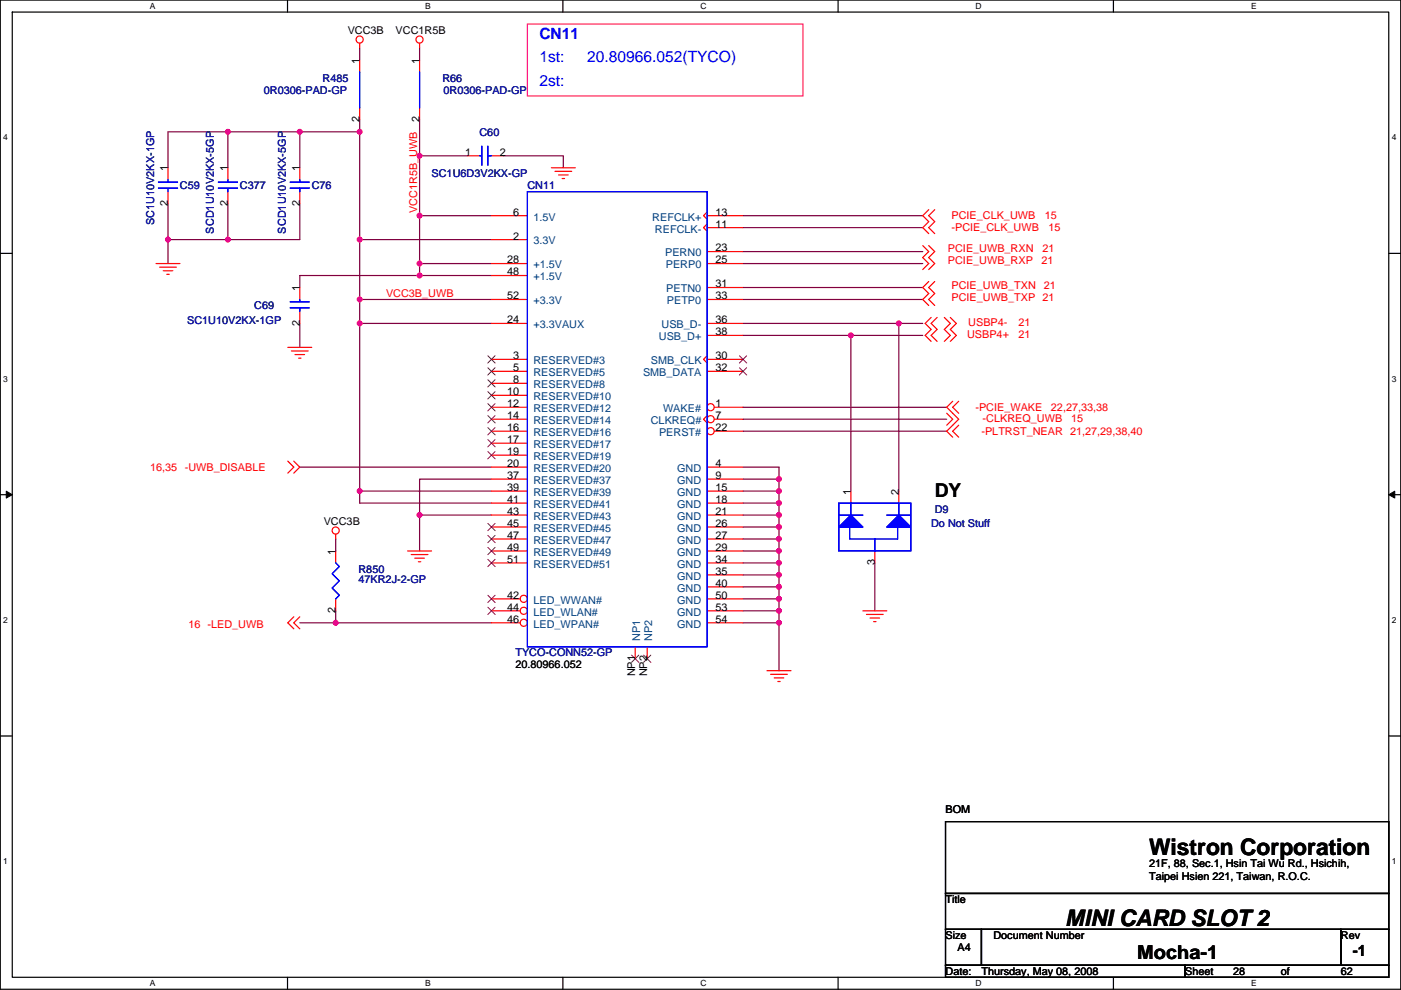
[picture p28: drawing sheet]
<svg xmlns="http://www.w3.org/2000/svg" width="297mm" height="210mm" viewBox="0 0 297 210" stroke-linecap="round" stroke-linejoin="round" font-family="sans-serif">
<defs><g id="words">
<g font-size="4.8">
<text x="243.6" y="181.3">Wistron Corporation</text>
<text x="225.9" y="196.5">MINI CARD SLOT 2</text>
</g>
<g font-size="4.1">
<text x="198.2" y="105.4">DY</text>
<text x="241.1" y="203.4">Mocha-1</text>
</g>
<g font-size="3.3" fill="#00f">
<text x="114.4" y="8.2">CN11</text>
<text x="114.4" y="13.1">1st:</text>
<text x="124.5" y="13.1">20.80966.052(TYCO)</text>
<text x="114.4" y="18.2">2st:</text>
</g>
<text font-size="3.3" x="286.8" y="202.7">-1</text>
<g font-size="2.3">
<text x="73.7" y="7.2">VCC3B</text>
<text x="83.9" y="7.2">VCC1R5B</text>
<text x="76.2" y="13.5" transform="rotate(-90 76.2 13.5)">1</text>
<text x="88.9" y="13.5" transform="rotate(-90 88.9 13.5)">1</text>
<text x="76.2" y="26" transform="rotate(-90 76.2 26)">2</text>
<text x="88.9" y="26" transform="rotate(-90 88.9 26)">2</text>
<text x="98.6" y="33">1</text>
<text x="106" y="33">2</text>
<text x="35.6" y="36.3" transform="rotate(-90 35.6 36.3)">1</text>
<text x="48.3" y="36.3" transform="rotate(-90 48.3 36.3)">1</text>
<text x="63.5" y="36.3" transform="rotate(-90 63.5 36.3)">1</text>
<text x="35.6" y="43.7" transform="rotate(-90 35.6 43.7)">2</text>
<text x="48.3" y="43.7" transform="rotate(-90 48.3 43.7)">2</text>
<text x="63.5" y="43.7" transform="rotate(-90 63.5 43.7)">2</text>
<text x="108.8" y="45.7">6</text>
<text x="151.7" y="45.7">13</text>
<text x="108.8" y="50.8">2</text>
<text x="151.7" y="48.3">11</text>
<text x="151.7" y="53.3">23</text>
<text x="107.5" y="55.9">28</text>
<text x="107.5" y="58.4">48</text>
<text x="151.7" y="55.9">25</text>
<text x="63.5" y="61.7" transform="rotate(-90 63.5 61.7)">1</text>
<text x="107.5" y="63.5">52</text>
<text x="151.7" y="63.5">33</text>
<text x="151.7" y="61">31</text>
<text x="63.5" y="69.1" transform="rotate(-90 63.5 69.1)">2</text>
<text x="107.5" y="68.6">24</text>
<text x="151.7" y="68.6">36</text>
<text x="151.7" y="71.1">38</text>
<text x="108.8" y="76.2">3</text>
<text x="151.7" y="76.2">30</text>
<text x="107.5" y="83.8">10</text>
<text x="108.8" y="78.7">5</text>
<text x="108.8" y="81.3">8</text>
<text x="151.7" y="78.7">32</text>
<text x="107.5" y="86.4">12</text>
<text x="107.5" y="88.9">14</text>
<text x="151.7" y="86.4">1</text>
<text x="151.7" y="88.9">7</text>
<text x="107.5" y="91.4">16</text>
<text x="107.5" y="94">17</text>
<text x="151.7" y="91.4">22</text>
<text x="107.5" y="96.5">19</text>
<text x="107.5" y="99.1">20</text>
<text x="107.5" y="101.6">37</text>
<text x="151.7" y="99.1">4</text>
<text x="151.7" y="101.6">9</text>
<text x="107.5" y="104.1">39</text>
<text x="107.5" y="106.7">41</text>
<text x="151.7" y="104.1">15</text>
<text x="151.7" y="106.7">18</text>
<text x="180.4" y="104.9" transform="rotate(-90 180.4 104.9)">1</text>
<text x="190.5" y="104.9" transform="rotate(-90 190.5 104.9)">2</text>
<text x="68.6" y="111.3">VCC3B</text>
<text x="107.5" y="109.2">43</text>
<text x="107.5" y="111.8">45</text>
<text x="151.7" y="109.2">21</text>
<text x="151.7" y="111.8">26</text>
<text x="71.2" y="117.6" transform="rotate(-90 71.2 117.6)">1</text>
<text x="107.5" y="114.3">47</text>
<text x="107.5" y="116.8">49</text>
<text x="107.5" y="119.4">51</text>
<text x="151.7" y="114.3">27</text>
<text x="151.7" y="116.8">29</text>
<text x="151.7" y="119.4">34</text>
<text x="185.5" y="119.9" transform="rotate(-90 185.5 119.9)">3</text>
<text x="151.7" y="121.9">35</text>
<text x="151.7" y="124.5">40</text>
<text x="71.2" y="130.1" transform="rotate(-90 71.2 130.1)">2</text>
<text x="107.5" y="127">42</text>
<text x="107.5" y="129.5">44</text>
<text x="151.7" y="127">50</text>
<text x="151.7" y="129.5">53</text>
<text x="107.5" y="132.1">46</text>
<text x="151.7" y="132.1">54</text>
<text x="109.3" y="141.8">20.80966.052</text>
<text x="134.7" y="143.5" transform="rotate(-90 134.7 143.5)">NP1</text>
<text x="137.2" y="143.5" transform="rotate(-90 137.2 143.5)">NP2</text>
<text x="200.5" y="172.5">BOM</text>
<text x="243.6" y="183.9">21F, 88, Sec.1, Hsin Tai Wu Rd., Hsichih,</text>
<text x="200.5" y="191.6">Title</text>
<text x="243.6" y="186.6">Taipei Hsien 221, Taiwan, R.O.C.</text>
<text x="200.5" y="199.2">Size</text>
<text x="203" y="201.7">A4</text>
<text x="210.6" y="199.2">Document Number</text>
<text x="284.3" y="199.2">Rev</text>
<text x="200.5" y="206.8">Date:</text>
<text x="208.1" y="206.8">Thursday, May 08, 2008</text>
<text x="251.3" y="206.8">Sheet</text>
<text x="261.4" y="206.8">28</text>
<text x="271.6" y="206.8">of</text>
<text x="284.3" y="206.8">62</text>
</g>
<g font-size="2.3" fill="#000080">
<text x="68.4" y="17.3">R485</text>
<text x="93.8" y="17.3">R66</text>
<text x="55.9" y="19.9">0R0306-PAD-GP</text>
<text x="94" y="19.9">0R0306-PAD-GP</text>
<text x="101.7" y="28.7">C60</text>
<text x="38.2" y="40.2">C59</text>
<text x="50.9" y="40.2">C377</text>
<text x="66.1" y="40.2">C76</text>
<text x="91.5" y="37.6">SC1U6D3V2KX-GP</text>
<text x="111.8" y="40.2">CN11</text>
<text x="32.7" y="47.8" transform="rotate(-90 32.7 47.8)">SC1U10V2KX-1GP</text>
<text x="45.4" y="49.6" transform="rotate(-90 45.4 49.6)">SCD1U10V2KX-5GP</text>
<text x="60.6" y="49.6" transform="rotate(-90 60.6 49.6)">SCD1U10V2KX-5GP</text>
<text x="53.9" y="65.6">C69</text>
<text x="39.7" y="68.6">SC1U10V2KX-1GP</text>
<text x="197.4" y="111.8">Do Not Stuff</text>
<text x="198.2" y="108.8">D9</text>
<text x="76" y="121.5">R850</text>
<text x="76" y="123.7">47KR2J-2-GP</text>
<text x="109.3" y="139.2">TYCO-CONN52-GP</text>
</g>
<g font-size="2.3" fill="#f00">
<text x="88.5" y="45.2" transform="rotate(-90 88.5 45.2)">VCC1R5B_UWB</text>
<text x="201.7" y="46.5">PCIE_CLK_UWB</text>
<text x="221.5" y="46.5">15</text>
<text x="201" y="53.4">PCIE_UWB_RXN</text>
<text x="201.7" y="49.1">-PCIE_CLK_UWB</text>
<text x="221" y="53.4">21</text>
<text x="222.3" y="49.1">15</text>
<text x="201" y="55.9">PCIE_UWB_RXP</text>
<text x="220.8" y="55.9">21</text>
<text x="81.8" y="63">VCC3B_UWB</text>
<text x="201.7" y="61.3">PCIE_UWB_TXN</text>
<text x="201.7" y="63.8">PCIE_UWB_TXP 21</text>
<text x="221.3" y="61.3">21</text>
<text x="205" y="71.7">USBP4+</text>
<text x="205.3" y="69.1">USBP4-</text>
<text x="216" y="69.1">21</text>
<text x="216" y="71.7">21</text>
<text x="206.8" y="87.2">-PCIE_WAKE</text>
<text x="208.3" y="89.5">-CLKREQ_UWB</text>
<text x="222.8" y="87.2">22,27,33,38</text>
<text x="227.1" y="89.5">15</text>
<text x="208.1" y="92.2">-PLTRST_NEAR 21,27,29,38,40</text>
<text x="31.8" y="99.9">16,35</text>
<text x="39.2" y="99.9">-UWB_DISABLE</text>
<text x="39.9" y="133.1">16 -LED_UWB</text>
</g>
<g font-size="2.3" fill="#004080">
<text x="113.1" y="46.8">1.5V</text>
<text x="138.3" y="46.8">REFCLK+</text>
<text x="113.1" y="51.9">3.3V</text>
<text x="138.9" y="49.3">REFCLK-</text>
<text x="113.1" y="56.9">+1.5V</text>
<text x="113.1" y="59.5">+1.5V</text>
<text x="141" y="54.4">PERN0</text>
<text x="141.2" y="56.9">PERP0</text>
<text x="113.1" y="64.6">+3.3V</text>
<text x="141.3" y="62">PETN0</text>
<text x="141.4" y="64.6">PETP0</text>
<text x="113.1" y="69.6">+3.3VAUX</text>
<text x="140.3" y="69.6">USB_D-</text>
<text x="113.1" y="77.3">RESERVED#3</text>
<text x="138" y="77.3">SMB_CLK</text>
<text x="139.7" y="72.2">USB_D+</text>
<text x="113.1" y="79.8">RESERVED#5</text>
<text x="113.1" y="82.3">RESERVED#8</text>
<text x="136.3" y="79.8">SMB_DATA</text>
<text x="113.1" y="84.9">RESERVED#10</text>
<text x="113.1" y="87.4">RESERVED#12</text>
<text x="113.1" y="90">RESERVED#14</text>
<text x="138" y="90">CLKREQ#</text>
<text x="140.6" y="87.4">WAKE#</text>
<text x="113.1" y="92.5">RESERVED#16</text>
<text x="113.1" y="95">RESERVED#17</text>
<text x="139.7" y="92.5">PERST#</text>
<text x="113.1" y="97.6">RESERVED#19</text>
<text x="113.1" y="100.1">RESERVED#20</text>
<text x="143.6" y="100.1">GND</text>
<text x="113.1" y="102.7">RESERVED#37</text>
<text x="113.1" y="105.2">RESERVED#39</text>
<text x="113.1" y="107.7">RESERVED#41</text>
<text x="143.6" y="102.7">GND</text>
<text x="143.6" y="105.2">GND</text>
<text x="143.6" y="107.7">GND</text>
<text x="113.1" y="110.3">RESERVED#43</text>
<text x="113.1" y="112.8">RESERVED#45</text>
<text x="143.6" y="110.3">GND</text>
<text x="143.6" y="112.8">GND</text>
<text x="113.1" y="115.4">RESERVED#47</text>
<text x="113.1" y="117.9">RESERVED#49</text>
<text x="143.6" y="115.4">GND</text>
<text x="143.6" y="117.9">GND</text>
<text x="113.1" y="120.4">RESERVED#51</text>
<text x="143.6" y="120.4">GND</text>
<text x="143.6" y="123">GND</text>
<text x="143.6" y="125.5">GND</text>
<text x="113.1" y="128.1">LED_WWAN#</text>
<text x="113.1" y="130.6">LED_WLAN#</text>
<text x="143.6" y="128.1">GND</text>
<text x="143.6" y="130.6">GND</text>
<text x="113.1" y="133.1">LED_WPAN#</text>
<text x="135.7" y="135.9" transform="rotate(-90 135.7 135.9)">NP1</text>
<text x="138.3" y="135.9" transform="rotate(-90 138.3 135.9)">NP2</text>
<text x="143.6" y="133.1">GND</text>
</g>
<g font-size="1.8">
<text x="31.8" y="1.9">A</text>
<text x="90.1" y="1.9">B</text>
<text x="148.5" y="1.9">C</text>
<text x="206.9" y="1.9">D</text>
<text x="265.2" y="1.9">E</text>
<text x=".7" y="29.8">4</text>
<text x="295.1" y="29.8">4</text>
<text x=".7" y="81">3</text>
<text x="295.1" y="81">3</text>
<text x=".7" y="132.1">2</text>
<text x="295.1" y="132.1">2</text>
<text x=".7" y="183.3">1</text>
<text x="295.1" y="183.3">1</text>
<text x="31.8" y="209.2">A</text>
<text x="90.1" y="209.2">B</text>
<text x="148.5" y="209.2">C</text>
<text x="206.9" y="209.2">D</text>
<text x="265.2" y="209.2">E</text>
</g>
</g></defs>
<path d="M.1 0h296.9v209.8h-296.9zM2.6 2.6h291.8v204.7h-291.8z" fill="none" stroke="#000" stroke-width=".25"/>
<g fill="#fff">
<path d="M31.8 .3h1.2v2h-1.2z"/>
<path d="M31.8 207.5h1.2v2.1h-1.2z"/>
</g>
<path d="M61 0v2.6M61 207.3v2.5" fill="none" stroke="#000" stroke-width=".25"/>
<g fill="#fff">
<path d="M90.1 .3h1.2v2h-1.2z"/>
<path d="M90.1 207.5h1.2v2.1h-1.2z"/>
</g>
<path d="M119.3 0v2.6M119.3 207.3v2.5" fill="none" stroke="#000" stroke-width=".25"/>
<g fill="#fff">
<path d="M148.5 .3h1.3v2h-1.3z"/>
<path d="M148.5 207.5h1.3v2.1h-1.3z"/>
</g>
<path d="M177.7 0v2.6M177.7 207.3v2.5" fill="none" stroke="#000" stroke-width=".25"/>
<g fill="#fff">
<path d="M206.9 .3h1.2v2h-1.2z"/>
<path d="M206.9 207.5h1.2v2.1h-1.2z"/>
</g>
<path d="M236.1 0v2.6M236.1 207.3v2.5" fill="none" stroke="#000" stroke-width=".25"/>
<g fill="#fff">
<path d="M265.2 .3h1.2v2h-1.2z"/>
<path d="M265.2 207.5h1.2v2.1h-1.2z"/>
<path d="M.7 28.2h1v2h-1z"/>
<path d="M295.1 28.2h1v2h-1z"/>
<path d="M.7 79.3h1v2.1h-1z"/>
<path d="M295.1 79.3h1v2.1h-1z"/>
</g>
<path d="M.1 53.7h2.5M294.4 53.7h2.6" fill="none" stroke="#000" stroke-width=".25"/>
<g fill="#fff">
<path d="M.7 130.5h1v2h-1z"/>
<path d="M295.1 130.5h1v2h-1z"/>
</g>
<path d="M.1 104.9h2.5M294.4 104.9h2.6" fill="none" stroke="#000" stroke-width=".25"/>
<path d="M1.3 104.2l1.3 .7-1.3 .7zM294.4 104.9l1.3-.7v1.4z" fill="#000" stroke="#000" stroke-width=".21"/>
<g fill="#fff">
<path d="M.7 181.7h1v2h-1z"/>
<path d="M295.1 181.7h1v2h-1z"/>
</g>
<path d="M.1 156.1h2.5M294.4 156.1h2.6M200.5 174.3h93.9v15.2h-93.9zM200.5 189.5h93.9v7.6h-93.9zM200.5 197.1h7.6v7.6h-7.6zM208.1 197.1h76.2v7.6h-76.2zM284.3 197.1h10.1v7.6h-10.1zM200.5 204.7h50.8v2.6h-50.8zM251.3 204.7h43.1v2.6h-43.1z" fill="none" stroke="#000" stroke-width=".25"/>
<g fill="none" stroke="#800040" stroke-width=".25">
<path d="M76.3 10.2v2.5M89 10.2v2.5M48.3 28h-12.7v7.6M48.3 28h15.3M48.3 28v7.6M63.6 28h12.7M63.6 28v7.6M76.3 28v22.8M76.3 25.4v2.6M89 33h10.1M89 25.4v7.6M89 33v12.7"/>
<path d="M106.7 33h12.7v2.6M35.6 50.8h12.7M35.6 43.2v7.6M35.6 50.8v5.1M48.3 43.2v7.6M63.6 43.2v7.6h-15.3M76.3 50.8h27.9M76.3 50.8v12.7M89 55.9h15.2M89 45.7h15.2M89 58.4h15.2M89 55.9v2.5"/>
<path d="M89 58.4h-25.4v2.6M89 45.7v10.2M157.5 48.3h38.1M157.5 45.7h38.1M157.5 53.4h38.1M157.5 55.9h38.1M63.6 68.6v5.1M76.3 68.6v35.6M76.3 63.5v5.1M76.3 68.6h27.9M76.3 63.5h27.9M157.5 71.1h22.9"/>
<path d="M157.5 61h38.1M157.5 63.5h38.1M157.5 68.6h33.1M180.4 71.1h15.2M180.4 71.1v33.1M190.6 68.6v35.6M190.6 68.6h5M63.6 99.1h40.6M157.5 91.5h43.2M157.5 88.9h43.2M157.5 86.4h43.2M157.5 99.1h7.7v2.5"/>
<path d="M71.2 114.3v2.6M76.3 104.2v2.5h27.9M76.3 104.2h27.9M104.2 101.6h-15.2v7.6M104.2 109.2h-15.2v7.7M157.5 106.7h7.7M157.5 116.9h7.7M157.5 119.4h7.7M157.5 101.6h7.7M157.5 109.2h7.7M157.5 111.8h7.7M157.5 114.3h7.7"/>
<path d="M157.5 104.2h7.7M165.2 106.7v2.5M165.2 101.6v2.6M165.2 116.9v2.5M165.2 114.3v2.6M165.2 119.4v2.5M165.2 109.2v2.6M165.2 111.8v2.5M165.2 104.2v2.5M185.5 119.4v10.2M71.2 132.1h33M71.2 129.6v2.5h-7.6"/>
<path d="M157.5 132.1h7.7M157.5 129.6h7.7M157.5 127h7.7M157.5 124.5h7.7M157.5 121.9h7.7M165.2 132.1v10.2M165.2 127v2.6M165.2 124.5v2.5M165.2 121.9v2.6M165.2 129.6v2.5"/>
</g>
<g fill="#f0f" stroke="#f0f" stroke-width=".25">
<circle cx="88.9" cy="55.9" r=".5"/>
<circle cx="165.1" cy="109.2" r=".5"/>
<circle cx="165.1" cy="132.1" r=".5"/>
<circle cx="165.1" cy="111.8" r=".5"/>
<circle cx="76.2" cy="63.5" r=".5"/>
<circle cx="165.1" cy="127" r=".5"/>
<circle cx="165.1" cy="106.7" r=".5"/>
<circle cx="76.2" cy="50.8" r=".5"/>
<circle cx="165.1" cy="101.6" r=".5"/>
<circle cx="165.1" cy="116.8" r=".5"/>
<circle cx="165.1" cy="124.5" r=".5"/>
<circle cx="88.9" cy="33" r=".5"/>
<circle cx="88.9" cy="45.7" r=".5"/>
<circle cx="165.1" cy="104.1" r=".5"/>
<circle cx="165.1" cy="121.9" r=".5"/>
<circle cx="165.1" cy="129.5" r=".5"/>
<circle cx="165.1" cy="114.3" r=".5"/>
<circle cx="165.1" cy="119.4" r=".5"/>
<circle cx="76.2" cy="27.9" r=".5"/>
<circle cx="63.5" cy="27.9" r=".5"/>
<circle cx="71.2" cy="132.1" r=".5"/>
<circle cx="88.9" cy="109.2" r=".5"/>
<circle cx="76.2" cy="104.1" r=".5"/>
<circle cx="48.3" cy="27.9" r=".5"/>
<circle cx="48.3" cy="50.8" r=".5"/>
<circle cx="35.6" cy="50.8" r=".5"/>
<circle cx="76.2" cy="68.6" r=".5"/>
<circle cx="180.4" cy="71.1" r=".5"/>
<circle cx="190.5" cy="68.6" r=".5"/>
<circle cx="88.9" cy="58.4" r=".5"/>
</g>
<g fill="none" stroke="#f00" stroke-width=".25">
<path d="M76.3 9.2v1M89 9.2v1M48.3 35.6v2.5M63.6 35.6v2.5M116.9 35.6h5.1M117.7 36.3h3.5M118.4 37.1h2.1M119.2 37.9h.5M33.1 55.9h5.1M33.8 56.7h3.6M34.6 57.4h2M35.4 58.2h.5"/>
<path d="M48.3 40.7v2.5M63.6 40.7v2.5M104.2 50.8h7.6M104.2 45.7h7.6M104.2 55.9h7.6M104.2 58.4h7.6M149.9 45l-.7 .7 .7 .8M149.9 47.5l-.7 .8 .7 .7M149.9 45.7h7.6M149.9 55.9h7.6M149.9 48.3h7.6M149.9 53.4h7.6"/>
<path d="M195.6 52.1l1.3 1.3-1.3 1.2 1.3 1.3-1.3 1.3M196.9 59.7l-1.3 1.3 1.3 1.3-1.3 1.2 1.3 1.3M196.9 44.5l-1.3 1.2 1.3 1.3-1.3 1.3 1.3 1.3M196.9 52.1l1.3 1.3-1.3 1.2 1.3 1.3-1.3 1.3M198.2 59.7l-1.3 1.3 1.3 1.3-1.3 1.2 1.3 1.3M198.2 44.5l-1.3 1.2 1.3 1.3-1.3 1.3 1.3 1.3M61 73.7h5.1M61.8 74.4h3.5M62.5 75.2h2.1M63.3 76h.5M63.6 61v2.5M63.6 66.1v2.5"/>
<path d="M104.2 68.6h7.6M104.2 63.5h7.6M104.2 76.2h7.6M104.2 78.8h7.6M149.9 68.6h7.6M149.9 63.5h7.6M149.9 61h7.6M149.9 71.1h7.6M197.4 67.3l-1.3 1.3 1.3 1.3-1.3 1.2 1.3 1.3M198.7 67.3l-1.3 1.3 1.3 1.3-1.3 1.2 1.3 1.3M200.2 67.3l1.3 1.3-1.3 1.3 1.3 1.2-1.3 1.3M201.5 67.3l1.3 1.3-1.3 1.3 1.3 1.2-1.3 1.3"/>
<path d="M61 97.8l1.3 1.3-1.3 1.3M62.3 97.8l1.3 1.3-1.3 1.3M104.2 99.1h7.6M104.2 81.3h7.6M104.2 83.8h7.6M104.2 86.4h7.6M104.2 88.9h7.6M104.2 91.5h7.6M104.2 94h7.6M104.2 96.5h7.6M149.9 99.1h7.6M200.7 87.7l1.3 1.2-1.3 1.3"/>
<path d="M202 85.1l-1.3 1.3 2.6 2.5-2.6 2.6 1.3 1.2M203.3 90.2l-1.3 1.3 1.3 1.2M203.3 85.1l-1.3 1.3 1.3 1.3M71.2 116.9v2.5M71.2 113.3v1M86.4 116.9h5.1M87.2 117.6h3.5M87.9 118.4h2.1M88.7 119.1h.5M104.2 101.6h7.6M104.2 104.2h7.6M104.2 106.7h7.6"/>
<path d="M104.2 109.2h7.6M104.2 111.8h7.6M104.2 114.3h7.6M104.2 116.9h7.6M104.2 119.4h7.6M149.9 101.6h7.6M149.9 104.2h7.6M149.9 106.7h7.6M149.9 109.2h7.6M149.9 111.8h7.6M149.9 114.3h7.6M149.9 116.9h7.6"/>
<path d="M149.9 119.4h7.6M180.4 104.2v2.5M185.5 116.9v2.5M190.6 104.2v2.5M62.3 130.8l-1.3 1.3 1.3 1.3M63.6 130.8l-1.3 1.3 1.3 1.3M71.2 127v2.6M149.9 121.9h7.6M149.9 124.5h7.6M149.9 127h7.6M149.9 129.6h7.6M149.9 132.1h7.6"/>
<path d="M182.9 129.6h5.1M183.7 130.3h3.6M184.5 131.1h2M185.2 131.8h.5M162.6 142.3h5.1M163.4 143h3.5M164.1 143.8h2.1M164.9 144.5h.5"/>
<circle cx="76.2" cy="8.4" r=".76"/>
<circle cx="88.9" cy="8.4" r=".76"/>
<circle cx="71.2" cy="112.5" r=".76"/>
</g>
<path d="M111.8 5.1h58.4v15.2h-58.4z" fill="none" stroke="#ff0080" stroke-width=".25"/>
<g fill="none" stroke="#00f" stroke-width=".25">
<path d="M46.3 38.6h4.1M46.3 39.9h4.1M48.3 38.1v.5M48.3 39.9v.8M61.5 38.6h4.1M61.5 39.9h4.1M63.6 38.1v.5M63.6 39.9v.8M61.5 64h4.1M61.5 65.3h4.1M63.6 63.5v.5M63.6 65.3v.8"/>
<path d="M71.2 119.4l.7 .8-1.5 1.5 1.5 1.5-1.5 1.5 1.5 1.6-.7 .7M177.9 106.7h15.2v10.2h-15.2zM177.9 109.2h5M180.1 111.8v2.5h10.2v-2.5M180.4 106.7v2.5M185.5 114.3v2.6M188 109.2h5.1M190.6 106.7v2.5"/>
</g>
<g fill="#00f" stroke="#00f" stroke-width=".25">
<path d="M188 111.8l2.6-2.6 2.5 2.6z" fill-rule="evenodd"/>
<path d="M177.9 111.8l2.5-2.6 2.5 2.6z" fill-rule="evenodd"/>
<path d="M188 111.8l2.6-2.6 2.5 2.6z" fill-rule="evenodd"/>
<path d="M177.9 111.8l2.5-2.6 2.5 2.6z" fill-rule="evenodd"/>
</g>
<g fill="none" stroke="#804000" stroke-width=".21">
<path d="M103.4 75.5l1.6 1.5M103.4 78l1.6 1.5M105 75.5l-1.6 1.5M105 78l-1.6 1.5M103.4 80.5l1.6 1.6M103.4 83.1l1.6 1.5M103.4 85.6l1.6 1.6M103.4 88.2l1.6 1.5M103.4 90.7l1.6 1.5M103.4 93.2l1.6 1.6M103.4 95.8l1.6 1.5M105 80.5l-1.6 1.6"/>
<path d="M105 83.1l-1.6 1.5M105 85.6l-1.6 1.6M105 88.2l-1.6 1.5M105 90.7l-1.6 1.5M105 93.2l-1.6 1.6M105 95.8l-1.6 1.5M103.4 111l1.6 1.6M103.4 113.6l1.6 1.5M103.4 116.1l1.6 1.5M103.4 118.6l1.6 1.6M105 111l-1.6 1.6M105 113.6l-1.6 1.5"/>
<path d="M105 116.1l-1.6 1.5M105 118.6l-1.6 1.6"/>
</g>
<circle cx="150.7" cy="86.4" r=".76" fill="#fff" stroke="#f00" stroke-width=".25"/>
<path d="M149.9 88.2l-.7 .7 .7 .8M151.4 86.4h6.1" fill="none" stroke="#f00" stroke-width=".25"/>
<circle cx="150.7" cy="88.9" r=".76" fill="#fff" stroke="#f00" stroke-width=".25"/>
<path d="M151.4 88.9h6.1" fill="none" stroke="#f00" stroke-width=".25"/>
<circle cx="150.7" cy="91.4" r=".76" fill="#fff" stroke="#f00" stroke-width=".25"/>
<path d="M149.9 75.5l-.7 .7 .7 .8M149.9 76.2h7.6M149.9 78.8h7.6M151.4 91.5h6.1" fill="none" stroke="#f00" stroke-width=".25"/>
<path d="M156.8 75.5l1.5 1.5M156.8 78l1.5 1.5M158.3 75.5l-1.5 1.5M158.3 78l-1.5 1.5" fill="none" stroke="#804000" stroke-width=".21"/>
<circle cx="111" cy="127" r=".76" fill="#fff" stroke="#f00" stroke-width=".25"/>
<path d="M104.2 127h6.1" fill="none" stroke="#f00" stroke-width=".25"/>
<path d="M103.4 126.3l1.6 1.5M105 126.3l-1.6 1.5" fill="none" stroke="#804000" stroke-width=".21"/>
<circle cx="111" cy="129.5" r=".76" fill="#fff" stroke="#f00" stroke-width=".25"/>
<path d="M104.2 129.6h6.1" fill="none" stroke="#f00" stroke-width=".25"/>
<path d="M103.4 128.8l1.6 1.5M105 128.8l-1.6 1.5" fill="none" stroke="#804000" stroke-width=".21"/>
<circle cx="111" cy="132.1" r=".76" fill="#fff" stroke="#f00" stroke-width=".25"/>
<path d="M76.3 12.7v2.6M89 12.7v2.6M35.6 35.6v2.5M76.3 22.9v2.5M89 22.9v2.5M99.1 33h2.6M104.2 33h2.5M35.6 40.7v2.5M104.2 132.1h6.1M134.7 137.2v2.5M137.2 137.2v2.5" fill="none" stroke="#f00" stroke-width=".25"/>
<path d="M133.9 139l1.6 1.5M135.4 139l-1.5 1.5M136.5 139l1.5 1.5M138 139l-1.6 1.5" fill="none" stroke="#804000" stroke-width=".21"/>
<path d="M76.3 15.3v7.6M89 15.3v7.6M33.6 38.6h4.1M33.6 39.9h4.1M35.6 38.1v.5M35.6 39.9v.8M101.7 33h.5M102.2 31v4.1M103.4 31v4.1M103.4 33h.8M111.8 40.7h38.1v96.5h-38.1z" fill="none" stroke="#00f" stroke-width=".25"/>
<g fill="#f0f" stroke="#f0f" stroke-width=".25">
<circle cx="88.9" cy="55.9" r=".5"/>
<circle cx="165.1" cy="109.2" r=".5"/>
<circle cx="165.1" cy="132.1" r=".5"/>
<circle cx="165.1" cy="111.8" r=".5"/>
<circle cx="76.2" cy="63.5" r=".5"/>
<circle cx="165.1" cy="127" r=".5"/>
<circle cx="165.1" cy="106.7" r=".5"/>
<circle cx="76.2" cy="50.8" r=".5"/>
<circle cx="165.1" cy="101.6" r=".5"/>
<circle cx="165.1" cy="116.8" r=".5"/>
<circle cx="165.1" cy="124.5" r=".5"/>
<circle cx="88.9" cy="33" r=".5"/>
<circle cx="88.9" cy="45.7" r=".5"/>
<circle cx="165.1" cy="104.1" r=".5"/>
<circle cx="165.1" cy="121.9" r=".5"/>
<circle cx="165.1" cy="129.5" r=".5"/>
<circle cx="165.1" cy="114.3" r=".5"/>
<circle cx="165.1" cy="119.4" r=".5"/>
<circle cx="76.2" cy="27.9" r=".5"/>
<circle cx="63.5" cy="27.9" r=".5"/>
<circle cx="71.2" cy="132.1" r=".5"/>
<circle cx="88.9" cy="109.2" r=".5"/>
<circle cx="76.2" cy="104.1" r=".5"/>
<circle cx="48.3" cy="27.9" r=".5"/>
<circle cx="48.3" cy="50.8" r=".5"/>
<circle cx="35.6" cy="50.8" r=".5"/>
<circle cx="76.2" cy="68.6" r=".5"/>
<circle cx="180.4" cy="71.1" r=".5"/>
<circle cx="190.5" cy="68.6" r=".5"/>
<circle cx="88.9" cy="58.4" r=".5"/>
</g>
<use href="#words"/>
</svg>
